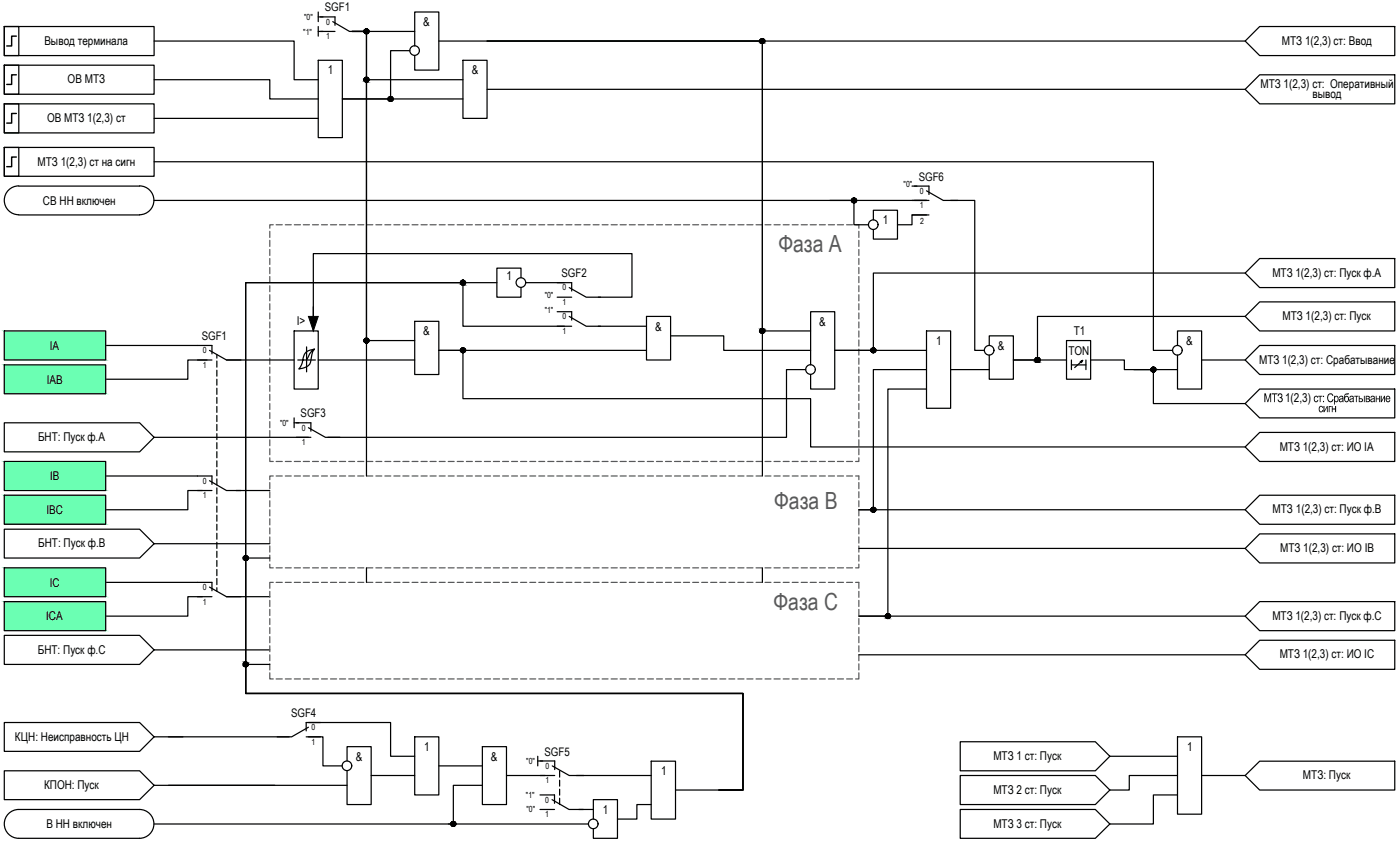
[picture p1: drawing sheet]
<svg xmlns="http://www.w3.org/2000/svg" width="290mm" height="175mm" viewBox="0 0 290 175" stroke-linecap="round" stroke-linejoin="round" font-family="sans-serif">
<defs><g id="words">
<g font-size="4.9" fill="#58595b">
<text x="161.2" y="52.2">Фаза А</text>
<text x="160.4" y="105.2">Фаза В</text>
<text x="160.2" y="126.2">Фаза С</text>
</g>
<g font-size="2.5">
<text x="87.7" y="5.4">&amp;</text>
<text x="9.2" y="9.3">Вывод терминала</text>
<text x="265.5" y="9.3">МТЗ 1(2,3) ст: Ввод</text>
<text x="14" y="17.3">ОВ МТЗ</text>
<text x="67.9" y="15.4">1</text>
<text x="97.7" y="15.4">&amp;</text>
<text x="261.1" y="18.2">МТЗ 1(2,3) ст: Оперативный</text>
<text x="271.8" y="20.3">вывод</text>
<text x="9.7" y="25.3">ОВ МТЗ 1(2,3) ст</text>
<text x="7.8" y="34.3">МТЗ 1(2,3) ст на сигн</text>
<text x="8.9" y="42.4">СВ НН включен</text>
<text x="182.9" y="46.4">1</text>
<text x="104.9" y="57.9">1</text>
<text x="263.5" y="57.3">МТЗ 1(2,3) ст: Пуск ф.А</text>
<text x="61.5" y="67.3">I&gt;</text>
<text x="87.7" y="69.4">&amp;</text>
<text x="135.7" y="68.4">&amp;</text>
<text x="169.7" y="67.4">&amp;</text>
<text x="193.9" y="71.4">1</text>
<text x="222.4" y="69.4">T1</text>
<text x="245.7" y="71.4">&amp;</text>
<text x="265.6" y="66.2">МТЗ 1(2,3) ст: Пуск</text>
<text x="10.3" y="72.4">IA</text>
<text x="206.7" y="72.4">&amp;</text>
<text x="221.3" y="73.4">TON</text>
<text x="260.8" y="75.3">МТЗ 1(2,3) ст: Срабатывание</text>
<text x="9.7" y="79.4">IAB</text>
<text x="261.7" y="83.2">МТЗ</text>
<text x="266.1" y="83.2">1(2,3)</text>
<text x="7.9" y="91.3">БНТ: Пуск ф.А</text>
<text x="265" y="93.2">МТЗ 1(2,3) ст: ИО IА</text>
<text x="10.4" y="99.4">IB</text>
<text x="9.6" y="106.4">IBC</text>
<text x="263.6" y="106.2">МТЗ 1(2,3) ст: Пуск ф.В</text>
<text x="7.9" y="113.2">БНТ: Пуск ф.В</text>
<text x="265.1" y="114.2">МТЗ 1(2,3) ст: ИО IВ</text>
<text x="10.3" y="121.4">IC</text>
<text x="9.6" y="128.4">ICA</text>
<text x="263.5" y="128.3">МТЗ 1(2,3) ст: Пуск ф.С</text>
<text x="7.8" y="135.2">БНТ: Пуск ф.С</text>
<text x="265" y="136.3">МТЗ 1(2,3) ст: ИО IС</text>
<text x="3.1" y="153.2">КЦН: Неисправность ЦН</text>
<text x="87.9" y="155.4">1</text>
<text x="245.9" y="155.4">1</text>
<text x="73.7" y="157.4">&amp;</text>
<text x="101.7" y="157.4">&amp;</text>
<text x="136.9" y="160.4">1</text>
<text x="205.7" y="157.3">МТЗ 1 ст: Пуск</text>
<text x="269.9" y="161.3">МТЗ: Пуск</text>
<text x="9.1" y="163.3">КПОН: Пуск</text>
<text x="205.7" y="164.2">МТЗ 2 ст: Пуск</text>
<text x="9.6" y="171.4">В НН включен</text>
<text x="124.9" y="168.4">1</text>
<text x="205.7" y="171.3">МТЗ 3 ст: Пуск</text>
</g>
<g font-size="2.4">
<text x="67.3" y="2.4">SGF1</text>
<text x="190.3" y="37.4">SGF6</text>
<text x="116.3" y="57.3">SGF2</text>
<text x="41.8" y="70.3">SGF1</text>
<text x="62.3" y="86.3">SGF3</text>
<text x="60.3" y="148.4">SGF4</text>
<text x="112.8" y="156.4">SGF5</text>
</g>
<g font-size="1.7">
<text x="63" y="4.1">&quot;0&quot;</text>
<text x="67.5" y="5.1">0</text>
<text x="62.8" y="7.3">&quot;1&quot;</text>
<text x="67.5" y="8.1">1</text>
<text x="187.2" y="38.8">&quot;0&quot;</text>
<text x="190.5" y="40.1">0</text>
<text x="190.5" y="43.1">1</text>
<text x="190.6" y="46.3">2</text>
<text x="112.8" y="61.8">&quot;0&quot;</text>
<text x="112.8" y="64.8">&quot;1&quot;</text>
<text x="116.5" y="60.1">0</text>
<text x="116.5" y="63.1">1</text>
<text x="116.5" y="66.1">0</text>
<text x="116.5" y="69.1">1</text>
<text x="42" y="73.1">0</text>
<text x="42" y="76.1">1</text>
<text x="58" y="88.1">&quot;0&quot;</text>
<text x="62.5" y="89.1">0</text>
<text x="62.5" y="92.1">1</text>
<text x="42" y="100.1">0</text>
<text x="42" y="103.1">1</text>
<text x="42" y="122.1">0</text>
<text x="42" y="125.1">1</text>
<text x="64.5" y="151.1">0</text>
<text x="64.5" y="154.1">1</text>
<text x="109" y="158.1">&quot;0&quot;</text>
<text x="113" y="159.1">0</text>
<text x="108.9" y="165.1">&quot;1&quot;</text>
<text x="112.9" y="166.1">0</text>
<text x="113" y="162.1">1</text>
<text x="109.1" y="168.1">&quot;0&quot;</text>
<text x="112.9" y="169.1">1</text>
</g>
</g></defs>
<!-- layer: 0 -->
<g fill="none" stroke="#000" stroke-width=".25">
<path d="M.9 13.5h3v6h-3zM.9 5.5h3v6h-3zM.9 5.5h31v6h-31zM31.9 16.5h24v4h10M31.9 8.5h29v8h5M65.9 12.5h5v16h-5zM65.9 2.5v2M65.9 5.5v2M65.9 3.5h1M65.9 6.5h1M72.9 6.5h3v64h10M72.9 6.5h3v92"/>
<path d="M72.9 6.5h13M75.9 16.5h20M84.9 10.5h-4v10h-10h25M85.9 9.5v-7h5v12h-5v-3M90.9 8.5h167M95.9 12.5h5v12h-5zM100.9 18.5h157M.9 30.5h3v6h-3zM.9 21.5h3v6h-3zM31.9 33.5h207v39h4M31.9 24.5h34M188.9 38.5h1"/>
<path d="M31.9 41.5h160M102.9 58.5h-52v85h103v20h-5M107.9 57.5v-2h-5v6h5v-2M108.9 58.5h8M176.9 41.5v5h3M180.9 45.5v-2h5v6h-5v-2M188.9 44.5h3.5M191.9 44.5h-3v2h-3M196.9 41.5h5v31h2M257.9 56.5h-77v16h-8h19M.9 68.5h21v6h-21zM.9 75.5h21v6h-21z"/>
<path d="M21.9 71.5h19M42.9 74.5h-4v4h-17M44.9 73.3v.8M44.9 74.7v1.3M44.9 76.6v1.2M44.9 78.5v1.2M46.9 74.5h14M60.9 68.5h5v12h-5zM63.5 71.8v5.1M63.5 74.5h1.8M65.1 72.2a5.7 5.7 0 0 0-.8 2.8 2.63 2.63 0 0 1-2.4 1.4l.7-1.4a2.49 2.49 0 0 1 2.5-2.8 4 4 0 0 0-1.6 2.3h-1.8M65.9 74.5h20"/>
<path d="M85.9 66.5h5v11h-5zM116.9 67.5h-21v-9h-45v85h103v20h-5M123.9 61.5h7v-9h-66v16M123.9 67.5h10M133.9 72.5h-43h5v10h72v10h90M133.9 65.5h5v9h-5zM138.9 69.5h11v3h18M166.9 76.5h-4v14h-95M167.9 75.5v-11h5v16h-5v-3M167.9 68.5h-10v-60h-57h57v90M191.9 68.5h5v16h-5zM191.9 76.5h-11v29h-3h80"/>
<path d="M196.9 76.5h8M204.9 71.5v-2h5v9h-5v-5M220.9 70.5h5v8h-5zM221.9 74.5v2M221.9 75.5h3M223.7 74.8l.5-.2-1.6 1.5M224.2 74.6l-.2 .4M224.9 74.5v2M225.9 74.5h7v2h11M234.9 76.5h4v7h19M243.9 71.5v-3h5v12h-5v-7M248.9 74.5h9"/>
<path d="M257.9 65.5h-43v9h-5h11M.9 87.5h28l3 3-3 3h-28zM.9 95.5h21v6h-21zM21.9 98.5h19M31.9 90.5h32M44.9 80.3v1.3M44.9 82.2v1.3M44.9 84.1v1.2M44.9 86v1.2M44.9 87.8v1.3M44.9 89.7v1.3M44.9 91.6v1.3"/>
<path d="M44.9 93.5v1.2M44.9 95.4v1.2M44.9 97.2v1.3M44.9 99.1v1.3M60.9 86.5v2M60.9 87.5h1M191.9 80.5h-8v47h-6h80M.9 109.5h28l3 3-3 3h-28zM.9 102.5h21v6h-21zM.9 117.5h21v6h-21zM31.9 112.5h24M41.9 101.5h-3v4h-17"/>
<path d="M44.9 101v1.2M44.9 102.9v1.2M44.9 104.7v1.3M44.9 106.6v1.3M44.9 108.5v1.2M44.9 110.3v1.3M44.9 112.2v1.3M44.9 114.1v1.2M44.9 116v1.2M44.9 117.8v1.3M44.9 119.7v1.3M48.9 101.5h7"/>
<path d="M55.9 115.5h-5v28h103v20h-5M75.9 117.5v3M157.9 117.5v3M177.9 113.5h80M.9 131.5h28l3 3-3 3h-28zM.9 124.5h21v6h-21zM21.9 120.5h19M31.9 134.5h24M41.9 123.5h-3v4h-17M44.9 121.6v.7M46.9 123.5h9M55.9 137.5h-5v6h103v20h-14"/>
<path d="M177.9 135.5h80M.9 149.5h28l3 3-3 3h-28zM31.9 152.5h28M63.9 152.5h3v6h4M63.9 149.5h17v7h5M71.9 157.5v-3h5v12h-5v-7M85.9 152.5h5v12h-5zM90.9 158.5h9M99.9 154.5h5v12h-5zM111.4 156.5v2M111.4 157.5h1M115.9 159.5v1.3"/>
<path d="M134.9 157.5h5v12h-5zM229.9 156.5h14M243.9 152.5h5v16h-5zM34.9 162.5h37M76.9 160.5h9M92.9 170.5h29M99.9 162.5h-6v8M104.9 160.5h8M115.9 161.4v1.3M115.9 163.3v1.2M115.9 165.2v1.3M119.4 160.5h15.5"/>
<path d="M119.9 167.5h3M122.9 169.5v-4h5v8h-5v-2M134.9 166.5h-3v3h-4M243.9 160.5h-10v3h-4M243.9 164.5h-5v6h-9M248.9 160.5h9"/>
<circle cx="75.9" cy="16.5" r=".49"/>
<circle cx="75.9" cy="6.5" r=".49"/>
<circle cx="85.9" cy="10.5" r=".99"/>
<circle cx="157.9" cy="8.5" r=".49"/>
<circle cx="80.9" cy="20.5" r=".49"/>
<circle cx="95.9" cy="58.5" r=".49"/>
<circle cx="107.9" cy="58.5" r=".99"/>
<circle cx="176.8" cy="41.5" r=".49"/>
<circle cx="180.9" cy="46.5" r=".99"/>
<circle cx="75.9" cy="70.4" r=".49"/>
<circle cx="95.9" cy="72.5" r=".49"/>
<circle cx="157.9" cy="68.5" r=".49"/>
<circle cx="167.9" cy="76.5" r=".99"/>
<circle cx="180.9" cy="72.5" r=".49"/>
<circle cx="204.9" cy="72.5" r=".99"/>
<circle cx="214.9" cy="74.5" r=".49"/>
<circle cx="238.9" cy="76.5" r=".49"/>
<circle cx="243.9" cy="72.5" r=".99"/>
<circle cx="50.9" cy="115.4" r=".49"/>
<circle cx="180.9" cy="105.5" r=".49"/>
<circle cx="50.9" cy="137.5" r=".49"/>
<circle cx="183.9" cy="127.5" r=".49"/>
<circle cx="71.9" cy="158.5" r=".99"/>
<circle cx="93.9" cy="170.5" r=".49"/>
<circle cx="122.9" cy="170.5" r=".99"/>
</g>
<g fill="none" stroke="#58595b" stroke-width=".25">
<path d="M55.9 47.9v1.2M55.9 49.7v1.3M55.9 51.6v1.3M55.9 53.5v1.2M55.9 55.4v1.2M55.9 57.2v1.3M55.9 59.1v1.3M56.6 46.5h-.7v.7M57.2 46.5h1.3M59.1 46.5h1.2M61 46.5h1.2M62.8 46.5h1.3"/>
<path d="M64.7 46.5h1.3M66.6 46.5h1.2M68.5 46.5h1.2M70.3 46.5h1.3M72.2 46.5h1.2M74.1 46.5h1.3M75.9 46.5h1.3M77.9 46.5h1.2M79.7 46.5h1.2M81.6 46.5h1.2M83.4 46.5h1.3M85.3 46.5h1.3"/>
<path d="M87.2 46.5h1.3M89.1 46.5h1.2M91 46.5h1.2M92.8 46.5h1.3M94.7 46.5h1.3M96.6 46.5h1.2M98.5 46.5h1.2M100.3 46.5h1.3M102.2 46.5h1.3M104.1 46.5h1.2M106 46.5h1.2M107.8 46.5h1.3"/>
<path d="M109.7 46.5h1.3M111.6 46.5h1.2M113.5 46.5h1.2M115.3 46.5h1.3M117.2 46.5h1.2M119.1 46.5h1.2M120.9 46.5h1.3M122.9 46.5h1.2M124.7 46.5h1.2M126.6 46.5h1.2M128.4 46.5h1.3M130.3 46.5h1.3"/>
<path d="M132.2 46.5h1.2M134.1 46.5h1.2M136 46.5h1.2M137.8 46.5h1.3M139.7 46.5h1.3M141.6 46.5h1.2M143.5 46.5h1.2M145.3 46.5h1.3M147.2 46.5h1.3M149.1 46.5h1.2M151 46.5h1.2M152.8 46.5h1.3"/>
<path d="M154.7 46.5h1.3M156.6 46.5h1.2M158.5 46.5h1.2M160.3 46.5h1.3M162.2 46.5h1.2M164.1 46.5h1.2M165.9 46.5h1.3M167.8 46.5h1.3M169.7 46.5h1.2M171.6 46.5h1.2M173.4 46.5h1.3M175.3 46.5h1.3"/>
<path d="M177.2 46.5h.7v.7M177.9 47.9v1.2M177.9 49.7v1.3M177.9 51.6v1.3M177.9 53.5v1.2M177.9 55.4v1.2M177.9 57.2v1.3M177.9 59.1v1.3M55.9 61v1.3M55.9 62.9v1.2M55.9 64.8v1.2M55.9 66.6v1.2"/>
<path d="M55.9 68.5v1.3M55.9 70.3v1.3M55.9 72.2v1.3M55.9 74.1v1.3M55.9 76v1.2M55.9 77.9v1.2M55.9 79.7v1.3M177.9 61v1.3M177.9 62.9v1.2M177.9 64.8v1.2M177.9 66.6v1.2M177.9 68.5v1.3"/>
<path d="M177.9 70.3v1.3M177.9 72.2v1.3M177.9 74.1v1.3M177.9 76v1.2M177.9 77.9v1.2M177.9 79.7v1.3M55.9 94.7v.8h.7M55.9 81.6v1.3M55.9 83.5v1.2M55.9 85.4v1.2M55.9 87.2v1.3M55.9 89.1v1.3"/>
<path d="M55.9 91v1.2M55.9 92.9v1.2M55.9 99.9v1.2M56.6 98.5h-.7v.8M57.2 95.5h1.3M57.2 98.5h1.3M59.1 95.5h1.2M59.1 98.5h1.2M61 95.5h1.2M61 98.5h1.2M62.8 95.5h1.3M62.8 98.5h1.3"/>
<path d="M64.7 95.5h1.3M64.7 98.5h1.3M66.6 95.5h1.2M66.6 98.5h1.2M68.5 95.5h1.2M68.5 98.5h1.2M70.3 95.5h1.3M70.3 98.5h1.3M72.2 95.5h1.2M72.2 98.5h1.2M74.1 95.5h1.3M74.1 98.5h1.3"/>
<path d="M75.9 95.5h1.3M75.9 98.5h1.3M77.9 95.5h1.2M77.9 98.5h1.2M79.7 95.5h1.2M79.7 98.5h1.2M81.6 95.5h1.2M81.6 98.5h1.2M83.4 95.5h1.3M83.4 98.5h1.3M85.3 95.5h1.3M85.3 98.5h1.3"/>
<path d="M87.2 95.5h1.3M87.2 98.5h1.3M89.1 95.5h1.2M89.1 98.5h1.2M91 95.5h1.2M91 98.5h1.2M92.8 95.5h1.3M92.8 98.5h1.3M94.7 95.5h1.3M94.7 98.5h1.3M96.6 95.5h1.2M96.6 98.5h1.2"/>
<path d="M98.5 95.5h1.2M98.5 98.5h1.2M100.3 95.5h1.3M100.3 98.5h1.3M102.2 95.5h1.3M102.2 98.5h1.3M104.1 95.5h1.2M104.1 98.5h1.2M106 95.5h1.2M106 98.5h1.2M107.8 95.5h1.3M107.8 98.5h1.3"/>
<path d="M109.7 95.5h1.3M109.7 98.5h1.3M111.6 95.5h1.2M111.6 98.5h1.2M113.5 95.5h1.2M113.5 98.5h1.2M115.3 95.5h1.3M115.3 98.5h1.3M117.2 95.5h1.2M117.2 98.5h1.2M119.1 95.5h1.2M119.1 98.5h1.2"/>
<path d="M120.9 95.5h1.3M120.9 98.5h1.3M122.9 95.5h1.2M122.9 98.5h1.2M124.7 95.5h1.2M124.7 98.5h1.2M126.6 95.5h1.2M126.6 98.5h1.2M128.4 95.5h1.3M128.4 98.5h1.3M130.3 95.5h1.3M130.3 98.5h1.3"/>
<path d="M132.2 95.5h1.2M132.2 98.5h1.2M134.1 95.5h1.2M134.1 98.5h1.2M136 95.5h1.2M136 98.5h1.2M137.8 95.5h1.3M137.8 98.5h1.3M139.7 95.5h1.3M139.7 98.5h1.3M141.6 95.5h1.2M141.6 98.5h1.2"/>
<path d="M143.5 95.5h1.2M143.5 98.5h1.2M145.3 95.5h1.3M145.3 98.5h1.3M147.2 95.5h1.3M147.2 98.5h1.3M149.1 95.5h1.2M149.1 98.5h1.2M151 95.5h1.2M151 98.5h1.2M152.8 95.5h1.3M152.8 98.5h1.3"/>
<path d="M154.7 95.5h1.3M154.7 98.5h1.3M156.6 95.5h1.2M156.6 98.5h1.2M158.5 95.5h1.2M158.5 98.5h1.2M160.3 95.5h1.3M160.3 98.5h1.3M162.2 95.5h1.2M162.2 98.5h1.2M164.1 95.5h1.2M164.1 98.5h1.2"/>
<path d="M165.9 95.5h1.3M165.9 98.5h1.3M167.8 95.5h1.3M167.8 98.5h1.3M169.7 95.5h1.2M169.7 98.5h1.2M171.6 95.5h1.2M171.6 98.5h1.2M173.4 95.5h1.3M173.4 98.5h1.3M175.3 95.5h1.3M175.3 98.5h1.3"/>
<path d="M177.2 98.5h.7v.8M177.9 94.7v.8h-.7M177.9 81.6v1.3M177.9 83.5v1.2M177.9 85.4v1.2M177.9 87.2v1.3M177.9 89.1v1.3M177.9 91v1.2M177.9 92.9v1.2M177.9 99.9v1.2M55.9 116.7v.8h.7M55.9 101.8v1.2"/>
<path d="M55.9 103.6v1.2M55.9 105.5v1.3M55.9 107.3v1.3M55.9 109.2v1.3M55.9 111.1v1.3M55.9 113v1.2M55.9 114.9v1.2M57.2 117.5h1.3M59.1 117.5h1.2M61 117.5h1.2M62.8 117.5h1.3M64.7 117.5h1.3"/>
<path d="M66.6 117.5h1.2M68.5 117.5h1.2M70.3 117.5h1.3M72.2 117.5h1.2M74.1 117.5h1.3M75.9 117.5h1.3M77.9 117.5h1.2M79.7 117.5h1.2M81.6 117.5h1.2M83.4 117.5h1.3M85.3 117.5h1.3M87.2 117.5h1.3"/>
<path d="M89.1 117.5h1.2M91 117.5h1.2M92.8 117.5h1.3M94.7 117.5h1.3M96.6 117.5h1.2M98.5 117.5h1.2M100.3 117.5h1.3M102.2 117.5h1.3M104.1 117.5h1.2M106 117.5h1.2M107.8 117.5h1.3M109.7 117.5h1.3"/>
<path d="M111.6 117.5h1.2M113.5 117.5h1.2M115.3 117.5h1.3M117.2 117.5h1.2M119.1 117.5h1.2M120.9 117.5h1.3M122.9 117.5h1.2M124.7 117.5h1.2M126.6 117.5h1.2M128.4 117.5h1.3M130.3 117.5h1.3M132.2 117.5h1.2"/>
<path d="M134.1 117.5h1.2M136 117.5h1.2M137.8 117.5h1.3M139.7 117.5h1.3M141.6 117.5h1.2M143.5 117.5h1.2M145.3 117.5h1.3M147.2 117.5h1.3M149.1 117.5h1.2M151 117.5h1.2M152.8 117.5h1.3M154.7 117.5h1.3"/>
<path d="M156.6 117.5h1.2M158.5 117.5h1.2M160.3 117.5h1.3M162.2 117.5h1.2M164.1 117.5h1.2M165.9 117.5h1.3M167.8 117.5h1.3M169.7 117.5h1.2M171.6 117.5h1.2M173.4 117.5h1.3M175.3 117.5h1.3M177.9 116.7v.8h-.7"/>
<path d="M177.9 101.8v1.2M177.9 103.6v1.2M177.9 105.5v1.3M177.9 107.3v1.3M177.9 109.2v1.3M177.9 111.1v1.3M177.9 113v1.2M177.9 114.9v1.2M55.9 139.2v1.3h.7M55.9 122.4v1.2M55.9 124.2v1.3M55.9 126.1v1.3"/>
<path d="M55.9 128v1.2M55.9 129.9v1.2M55.9 131.7v1.3M55.9 133.6v1.3M55.9 135.5v1.2M55.9 137.4v1.2M56.6 120.5h-.7v1.2M57.2 120.5h1.3M59.1 120.5h1.2M61 120.5h1.2M62.8 120.5h1.3M64.7 120.5h1.3"/>
<path d="M66.6 120.5h1.2M68.5 120.5h1.2M70.3 120.5h1.3M72.2 120.5h1.2M74.1 120.5h1.3M75.9 120.5h1.3M77.9 120.5h1.2M79.7 120.5h1.2M81.6 120.5h1.2M83.4 120.5h1.3M85.3 120.5h1.3M87.2 120.5h1.3"/>
<path d="M89.1 120.5h1.2M91 120.5h1.2M92.8 120.5h1.3M94.7 120.5h1.3M96.6 120.5h1.2M98.5 120.5h1.2M100.3 120.5h1.3M102.2 120.5h1.3M104.1 120.5h1.2M106 120.5h1.2M107.8 120.5h1.3M109.7 120.5h1.3"/>
<path d="M111.6 120.5h1.2M113.5 120.5h1.2M115.3 120.5h1.3M117.2 120.5h1.2M119.1 120.5h1.2M120.9 120.5h1.3M122.9 120.5h1.2M124.7 120.5h1.2M126.6 120.5h1.2M128.4 120.5h1.3M130.3 120.5h1.3M132.2 120.5h1.2"/>
<path d="M134.1 120.5h1.2M136 120.5h1.2M137.8 120.5h1.3M139.7 120.5h1.3M141.6 120.5h1.2M143.5 120.5h1.2M145.3 120.5h1.3M147.2 120.5h1.3M149.1 120.5h1.2M151 120.5h1.2M152.8 120.5h1.3M154.7 120.5h1.3"/>
<path d="M156.6 120.5h1.2M158.5 120.5h1.2M160.3 120.5h1.3M162.2 120.5h1.2M164.1 120.5h1.2M165.9 120.5h1.3M167.8 120.5h1.3M169.7 120.5h1.2M171.6 120.5h1.2M173.4 120.5h1.3M175.3 120.5h1.3M177.2 120.5h.7v1.2"/>
<path d="M177.9 139.2v1.3h-.7M177.9 122.4v1.2M177.9 124.2v1.3M177.9 126.1v1.3M177.9 128v1.2M177.9 129.9v1.2M177.9 131.7v1.3M177.9 133.6v1.3M177.9 135.5v1.2M177.9 137.4v1.2M57.2 140.5h1.3M59.1 140.5h1.2"/>
<path d="M61 140.5h1.2M62.8 140.5h1.3M64.7 140.5h1.3M66.6 140.5h1.2M68.5 140.5h1.2M70.3 140.5h1.3M72.2 140.5h1.2M74.1 140.5h1.3M75.9 140.5h1.3M77.9 140.5h1.2M79.7 140.5h1.2M81.6 140.5h1.2"/>
<path d="M83.4 140.5h1.3M85.3 140.5h1.3M87.2 140.5h1.3M89.1 140.5h1.2M91 140.5h1.2M92.8 140.5h1.3M94.7 140.5h1.3M96.6 140.5h1.2M98.5 140.5h1.2M100.3 140.5h1.3M102.2 140.5h1.3M104.1 140.5h1.2"/>
<path d="M106 140.5h1.2M107.8 140.5h1.3M109.7 140.5h1.3M111.6 140.5h1.2M113.5 140.5h1.2M115.3 140.5h1.3M117.2 140.5h1.2M119.1 140.5h1.2M120.9 140.5h1.3M122.9 140.5h1.2M124.7 140.5h1.2M126.6 140.5h1.2"/>
<path d="M128.4 140.5h1.3M130.3 140.5h1.3M132.2 140.5h1.2M134.1 140.5h1.2M136 140.5h1.2M137.8 140.5h1.3M139.7 140.5h1.3M141.6 140.5h1.2M143.5 140.5h1.2M145.3 140.5h1.3M147.2 140.5h1.3M149.1 140.5h1.2"/>
<path d="M151 140.5h1.2M152.8 140.5h1.3M154.7 140.5h1.3M156.6 140.5h1.2M158.5 140.5h1.2M160.3 140.5h1.3M162.2 140.5h1.2M164.1 140.5h1.2M165.9 140.5h1.3M167.8 140.5h1.3M169.7 140.5h1.2M171.6 140.5h1.2"/>
<path d="M173.4 140.5h1.3M175.3 140.5h1.3"/>
</g>
<g fill="#000" stroke="#000" stroke-width=".21">
<path d="M75.6 6.1h.6zM75.8 17h.2zM75.8 7h.2zM75.8 16h.1zM75.8 6h.1zM157.6 8.9h.6zM157.8 9h.2zM157.8 8h.1zM80.5 20.8h.8zM80.8 21h.2zM80.8 20h.1zM95.8 59h.2z"/>
<path d="M95.8 58h.2zM176.8 42h.2zM176.8 41h.2zM75.5 70.9h.7zM75.8 71h.2zM75.8 70h.1zM95.5 72.2h.8zM95.8 73h.2zM95.8 72h.2zM157.6 68.1h.6zM157.8 69h.2zM157.8 68h.1z"/>
<path d="M180.8 73h.2zM180.8 72h.1zM214.8 75h.2zM214.8 74h.1zM238.8 77h.2zM238.8 76h.1zM50.8 116h.2zM50.8 115h.2zM180.8 106h.2zM180.8 105h.1zM50.8 138h.2zM50.8 137h.2z"/>
<path d="M183.6 127.9h.6zM183.7 128h.3zM183.8 128h.2zM183.8 127h.1zM93.8 171h.2zM93.8 170h.1z"/>
<path d="M75.8 17h.1zM75.8 17h.1z"/>
<path d="M75.8 7h.1zM75.8 7h.1z"/>
<path d="M75.8 16h.2zM75.8 16h.2z"/>
<path d="M75.8 6h.2zM75.8 6h.2z"/>
<path d="M75.8 16h.3zM75.8 16h.3z"/>
<path d="M75.8 6h.3zM75.7 6h.4z"/>
<path d="M75.7 16h.4zM75.7 16h.4z"/>
<path d="M75.7 17h.4zM75.7 17h.3z"/>
<path d="M75.7 6h.4zM75.7 6h.4z"/>
<path d="M75.7 7h.4zM75.7 7h.3z"/>
<path d="M75.7 16l.5 .1zM75.6 16.1h.6z"/>
<path d="M75.7 17h.4zM75.7 17h.4z"/>
<path d="M75.7 6h.5zM75.6 6h.6z"/>
<path d="M75.7 6.9h.4zM75.7 6.9l.4 .1z"/>
<path d="M75.6 16.1h.6zM75.6 16.1h.6z"/>
<path d="M75.6 16.9h.6zM75.6 16.9l.5 .1z"/>
<path d="M75.6 6l.6 .1zM75.6 6l.6 .1z"/>
<path d="M75.6 6.9h.6zM75.6 6.9h.5z"/>
<path d="M75.6 16.1h.6zM75.6 16.1h.6z"/>
<path d="M75.6 16.9h.6zM75.6 16.9h.6z"/>
<path d="M75.6 6.1h.6zM75.6 6.1h.6zM75.5 6.1h.7z"/>
<path d="M75.6 6.9h.6zM75.6 6.9h.6z"/>
<path d="M75.6 16.1l.6 .1zM75.6 16.1l.6 .1z"/>
<path d="M75.5 16.2h.8zM75.5 16.2h.8z"/>
<path d="M75.5 16.8l.7 .1zM75.5 16.8l.7 .1z"/>
<path d="M75.6 16.9h.6zM75.6 16.9h.6z"/>
<path d="M75.5 6.1l.8 .1zM75.5 6.1l.8 .1z"/>
<path d="M75.5 6.8l.7 .1zM75.5 6.8l.7 .1z"/>
<path d="M75.6 6.9h.6zM75.6 6.9h.6z"/>
<path d="M75.5 16.2h.8zM75.5 16.2h.8z"/>
<path d="M75.5 16.8h.8zM75.5 16.8h.7z"/>
<path d="M75.5 6.2h.8zM75.5 6.2h.8z"/>
<path d="M75.5 6.8h.8zM75.5 6.8h.7z"/>
<path d="M75.5 16.2h.8zM75.5 16.2h.8z"/>
<path d="M75.4 16.2l1 .1zM75.4 16.2l1 .1z"/>
<path d="M75.4 16.7h.9zM75.4 16.7h.9z"/>
<path d="M75.5 16.7h.8zM75.5 16.7l.8 .1z"/>
<path d="M75.5 6.2l.8 .1zM75.5 6.2l.8 .1z"/>
<path d="M75.4 6.3h1zM75.4 6.3h1z"/>
<path d="M75.4 6.7l.9 .1zM75.4 6.7l.9 .1z"/>
<path d="M75.5 6.8h.8zM75.5 6.8h.8z"/>
<path d="M75.4 16.3l1 .1zM75.4 16.3l1 .1z"/>
<path d="M75.4 16.4h1zM75.4 16.4h1z"/>
<path d="M75.4 16.4l1 .1zM75.4 16.4l1 .1z"/>
<path d="M75.4 16.6h1zM75.4 16.6h1z"/>
<path d="M75.4 16.6l1 .1zM75.4 16.6l1 .1z"/>
<path d="M75.4 16.7h1zM75.4 16.7h.9z"/>
<path d="M75.4 6.3h1zM75.4 6.3h1z"/>
<path d="M75.4 6.3l1 .1zM75.4 6.3l1 .1z"/>
<path d="M75.4 6.4l1 .1zM75.4 6.4l1 .1z"/>
<path d="M75.4 6.6h1zM75.4 6.6h1z"/>
<path d="M75.4 6.6l1 .1zM75.4 6.6l1 .1z"/>
<path d="M75.4 6.7h1zM75.4 6.7h.9z"/>
<path d="M75.4 16.5h1zM75.4 16.5h1z"/>
<path d="M75.4 16.5h1zM75.4 16.5h1z"/>
<path d="M75.4 16.5h1zM75.4 16.5l1 .1z"/>
<path d="M75.4 6.5h1zM75.4 6.5h1z"/>
<path d="M75.4 6.5h1zM75.4 6.5h1z"/>
<path d="M75.4 6.5h1zM75.4 6.5l1 .1z"/>
<path d="M157.8 9h.1zM157.8 9h.1z"/>
<path d="M157.8 8h.2zM157.8 8h.2z"/>
<path d="M157.8 8h.2zM157.8 8h.2z"/>
<path d="M157.7 8h.4zM157.7 8h.4z"/>
<path d="M157.7 9h.3zM157.7 9h.3z"/>
<path d="M157.7 8l.4 .1zM157.7 8l.4 .1z"/>
<path d="M157.6 8.1h.6zM157.6 8.1h.6z"/>
<path d="M157.6 8.9l.5 .1zM157.6 8.9l.5 .1z"/>
<path d="M157.7 9h.4zM157.7 9h.3z"/>
<path d="M157.6 8.1h.6zM157.6 8.1h.6z"/>
<path d="M157.6 8.1l.6 .1zM157.6 8.1l.6 .1z"/>
<path d="M157.6 8.9h.6zM157.6 8.9h.5z"/>
<path d="M157.5 8.2h.8zM157.5 8.2h.8z"/>
<path d="M157.5 8.8h.7zM157.5 8.8l.7 .1zM157.6 8.9h.6z"/>
<path d="M157.5 8.8h.8zM157.5 8.8h.7z"/>
<path d="M157.5 8.2h.8zM157.5 8.2h.8z"/>
<path d="M157.5 8.2h.8zM157.5 8.2h.8z"/>
<path d="M157.4 8.2l1 .1zM157.4 8.2l1 .1z"/>
<path d="M157.4 8.7h.9zM157.4 8.7h.9z"/>
<path d="M157.5 8.7h.8zM157.5 8.7l.8 .1z"/>
<path d="M157.4 8.3l1 .1zM157.4 8.3l1 .1z"/>
<path d="M157.4 8.4h1zM157.4 8.4h1z"/>
<path d="M157.4 8.4l1 .1zM157.4 8.4l1 .1z"/>
<path d="M157.4 8.5h1zM157.4 8.5h1z"/>
<path d="M157.4 8.5h1zM157.4 8.5h1z"/>
<path d="M157.4 8.5l1 .1zM157.4 8.5l1 .1z"/>
<path d="M157.4 8.6h1zM157.4 8.6h1z"/>
<path d="M157.4 8.6l1 .1zM157.4 8.6l1 .1z"/>
<path d="M157.4 8.7h1zM157.4 8.7h.9z"/>
<path d="M80.8 20h.2zM80.8 20h.2z"/>
<path d="M80.8 21h.1zM80.8 21h.1z"/>
<path d="M80.8 20h.3zM80.7 20h.4z"/>
<path d="M80.7 20l.4 .1zM80.7 20l.4 .1z"/>
<path d="M80.7 20.9h.4zM80.7 20.9l.3 .1z"/>
<path d="M80.7 20.1h.5zM80.6 20.1h.6z"/>
<path d="M80.7 20.9h.4zM80.7 20.9h.4z"/>
<path d="M80.6 20.1h.6zM80.6 20.1h.6z"/>
<path d="M80.6 20.9h.6zM80.6 20.9h.5z"/>
<path d="M80.6 20.1h.6zM80.6 20.1h.6z"/>
<path d="M80.6 20.9h.6zM80.6 20.9h.6z"/>
<path d="M80.6 20.1h.7zM80.6 20.1h.7z"/>
<path d="M80.6 20.9h.6zM80.6 20.9h.6z"/>
<path d="M80.6 20.1l.7 .1zM80.6 20.1l.7 .1z"/>
<path d="M80.5 20.2h.8zM80.5 20.2h.8z"/>
<path d="M80.6 20.8h.7zM80.6 20.8l.6 .1z"/>
<path d="M80.5 20.2l.8 .1zM80.5 20.2l.8 .1z"/>
<path d="M80.4 20.3h1zM80.4 20.3h1z"/>
<path d="M80.4 20.7l.9 .1zM80.4 20.7l.9 .1z"/>
<path d="M80.5 20.8h.8zM80.5 20.8h.8zM80.5 20.8h.8z"/>
<path d="M80.4 20.3h1zM80.4 20.3h1z"/>
<path d="M80.4 20.3l1 .1zM80.4 20.3l1 .1z"/>
<path d="M80.4 20.6l1 .1zM80.4 20.6l1 .1z"/>
<path d="M80.4 20.7h1zM80.4 20.7h.9z"/>
<path d="M80.4 20.4h1zM80.4 20.4h1z"/>
<path d="M80.4 20.4l1 .1zM80.4 20.4l1 .1z"/>
<path d="M80.4 20.5h1zM80.4 20.5h1z"/>
<path d="M80.4 20.5l1 .1zM80.4 20.5l1 .1z"/>
<path d="M80.4 20.6h1zM80.4 20.6h1z"/>
<path d="M95.8 59h.2zM95.8 59h.2z"/>
<path d="M95.8 58h.2zM95.8 58h.2z"/>
<path d="M95.8 58h.3zM95.7 58h.4z"/>
<path d="M95.7 58h.4zM95.7 58h.4z"/>
<path d="M95.7 59h.4zM95.7 59h.3z"/>
<path d="M95.7 58l.4 .1zM95.7 58l.4 .1z"/>
<path d="M95.7 59h.4zM95.7 59h.4z"/>
<path d="M95.6 58.9h.5zM95.6 58.9h.6z"/>
<path d="M95.6 58.9h.5zM95.6 58.9l.5 .1z"/>
<path d="M95.6 58.1h.6zM95.6 58.1h.6z"/>
<path d="M95.6 58.1h.6zM95.6 58.1h.6z"/>
<path d="M95.6 58.1l.7 .1zM95.6 58.1l.7 .1z"/>
<path d="M95.6 58.9h.6zM95.6 58.9h.6z"/>
<path d="M95.5 58.2h.8zM95.5 58.2h.8z"/>
<path d="M95.5 58.2h.8zM95.5 58.2h.8z"/>
<path d="M95.5 58.8h.8zM95.5 58.8h.8z"/>
<path d="M95.5 58.8h.8zM95.5 58.8l.7 .1z"/>
<path d="M95.5 58.2l.9 .1zM95.5 58.2l.9 .1z"/>
<path d="M95.5 58.7h.8zM95.5 58.7l.8 .1z"/>
<path d="M95.5 58.3h.9zM95.5 58.3h.9z"/>
<path d="M95.4 58.3l1 .1zM95.4 58.3l1 .1z"/>
<path d="M95.4 58.7h1zM95.4 58.7h1z"/>
<path d="M95.5 58.7h.9zM95.5 58.7h.8z"/>
<path d="M95.4 58.4h1zM95.4 58.4h1z"/>
<path d="M95.4 58.4h1zM95.4 58.4h1z"/>
<path d="M95.4 58.4l1 .1zM95.4 58.4l1 .1z"/>
<path d="M95.4 58.5h1zM95.4 58.5h1z"/>
<path d="M95.4 58.5l1 .1zM95.4 58.5l1 .1z"/>
<path d="M95.4 58.6h1zM95.4 58.6h1z"/>
<path d="M95.4 58.6h1zM95.4 58.6l1 .1z"/>
<path d="M176.8 42h.2zM176.8 42h.2z"/>
<path d="M176.8 41h.2zM176.8 41h.2z"/>
<path d="M176.8 41h.2zM176.7 41h.3z"/>
<path d="M176.7 41h.4zM176.7 41h.4z"/>
<path d="M176.7 42h.3zM176.7 42h.3z"/>
<path d="M176.7 41h.4zM176.7 41h.4z"/>
<path d="M176.7 41.9h.4zM176.7 41.9l.3 .1z"/>
<path d="M176.7 41l.5 .1zM176.7 41l.5 .1z"/>
<path d="M176.7 41.9h.4zM176.7 41.9h.4z"/>
<path d="M176.6 41.1h.6zM176.6 41.1h.6z"/>
<path d="M176.6 41.9h.6zM176.6 41.9h.5z"/>
<path d="M176.6 41.1h.6zM176.6 41.1h.6z"/>
<path d="M176.6 41.9h.6zM176.6 41.9h.6z"/>
<path d="M176.5 41.1l.8 .1zM176.5 41.1l.8 .1z"/>
<path d="M176.5 41.9h.7zM176.5 41.9h.7z"/>
<path d="M176.5 41.2h.8zM176.5 41.2h.8z"/>
<path d="M176.5 41.2l.8 .1zM176.5 41.2l.8 .1z"/>
<path d="M176.5 41.8h.8zM176.5 41.8h.8z"/>
<path d="M176.5 41.8h.8zM176.5 41.8l.7 .1z"/>
<path d="M176.4 41.3h.9zM176.4 41.3h.9z"/>
<path d="M176.4 41.3h1zM176.4 41.3h1z"/>
<path d="M176.4 41.7h.9zM176.4 41.7h.9z"/>
<path d="M176.4 41.7h.9zM176.4 41.7l.9 .1z"/>
<path d="M176.4 41.3l1 .1zM176.4 41.3l1 .1z"/>
<path d="M176.4 41.4h1zM176.4 41.4h1z"/>
<path d="M176.4 41.4l1 .1zM176.4 41.4l1 .1z"/>
<path d="M176.4 41.5l1 .1zM176.4 41.5l1 .1z"/>
<path d="M176.4 41.6h1zM176.4 41.6h1z"/>
<path d="M176.4 41.6h1zM176.4 41.6h1z"/>
<path d="M176.4 41.6h1zM176.4 41.6l.9 .1z"/>
<path d="M75.8 71h.1zM75.8 71h.1z"/>
<path d="M75.8 70h.2zM75.8 70h.2z"/>
<path d="M75.8 70h.3zM75.7 70h.4z"/>
<path d="M75.7 70h.4zM75.7 70h.4z"/>
<path d="M75.7 71h.4zM75.7 71h.3z"/>
<path d="M75.7 70h.5zM75.6 70h.6z"/>
<path d="M75.7 70.9h.4zM75.7 70.9l.4 .1z"/>
<path d="M75.6 70l.6 .1zM75.6 70l.6 .1z"/>
<path d="M75.6 70.9h.6zM75.6 70.9h.5z"/>
<path d="M75.6 70.1h.6zM75.6 70.1h.6z"/>
<path d="M75.6 70.9h.6zM75.6 70.9h.6z"/>
<path d="M75.6 70.1h.6zM75.6 70.1h.6z"/>
<path d="M75.5 70.1l.8 .1zM75.5 70.1l.8 .1z"/>
<path d="M75.6 70.9h.6zM75.6 70.9h.6z"/>
<path d="M75.5 70.2h.8zM75.5 70.2h.8z"/>
<path d="M75.5 70.8h.8zM75.5 70.8l.7 .1zM75.5 70.9h.7z"/>
<path d="M75.5 70.2l.8 .1zM75.5 70.2l.8 .1z"/>
<path d="M75.4 70.3h1zM75.4 70.3h1z"/>
<path d="M75.4 70.7l.9 .1zM75.4 70.7l.9 .1z"/>
<path d="M75.5 70.8h.8zM75.5 70.8h.8z"/>
<path d="M75.4 70.3h1zM75.4 70.3h1z"/>
<path d="M75.4 70.3l1 .1zM75.4 70.3l1 .1z"/>
<path d="M75.4 70.4h1zM75.4 70.4h1z"/>
<path d="M75.4 70.6h1zM75.4 70.6h1z"/>
<path d="M75.4 70.6l1 .1zM75.4 70.6l1 .1z"/>
<path d="M75.4 70.7h1zM75.4 70.7h.9z"/>
<path d="M75.4 70.4l1 .1zM75.4 70.4l1 .1z"/>
<path d="M75.4 70.5l1 .1zM75.4 70.5l1 .1z"/>
<path d="M75.4 70.6h1zM75.4 70.6h1z"/>
<path d="M95.8 73h.2zM95.8 73h.2z"/>
<path d="M95.8 72h.2zM95.8 72h.2z"/>
<path d="M95.8 72h.3zM95.7 72h.4z"/>
<path d="M95.7 72h.4zM95.7 72h.4z"/>
<path d="M95.7 73h.4zM95.7 73h.3z"/>
<path d="M95.7 72h.4zM95.6 72h.5z"/>
<path d="M95.7 72.9h.4zM95.7 72.9l.4 .1z"/>
<path d="M95.6 72l.6 .1zM95.6 72l.6 .1z"/>
<path d="M95.6 72.9h.5zM95.6 72.9h.5z"/>
<path d="M95.6 72.1h.6zM95.6 72.1h.6z"/>
<path d="M95.6 72.9h.6zM95.6 72.9h.5z"/>
<path d="M95.6 72.1l.7 .1zM95.6 72.1l.7 .1zM95.5 72.2h.8z"/>
<path d="M95.6 72.9h.6zM95.6 72.9h.6z"/>
<path d="M95.5 72.2h.8zM95.5 72.2h.8z"/>
<path d="M95.5 72.8h.8zM95.5 72.8h.8z"/>
<path d="M95.5 72.8h.8zM95.5 72.8l.7 .1z"/>
<path d="M95.5 72.2h.9zM95.5 72.2h.9z"/>
<path d="M95.5 72.8h.8zM95.5 72.8h.8z"/>
<path d="M95.5 72.2l.9 .1zM95.5 72.2l.9 .1z"/>
<path d="M95.4 72.3h1zM95.4 72.3h1z"/>
<path d="M95.4 72.7h1zM95.4 72.7h1z"/>
<path d="M95.5 72.7h.9zM95.5 72.7l.8 .1z"/>
<path d="M95.4 72.3l1 .1zM95.4 72.3l1 .1z"/>
<path d="M95.4 72.4l1 .1zM95.4 72.4l1 .1z"/>
<path d="M95.4 72.5h1zM95.4 72.5h1z"/>
<path d="M95.4 72.5h1zM95.4 72.5h1z"/>
<path d="M95.4 72.5l1 .1zM95.4 72.5l1 .1z"/>
<path d="M95.4 72.6h1zM95.4 72.6h1z"/>
<path d="M95.4 72.6h1zM95.4 72.6l1 .1z"/>
<path d="M157.8 69h.1zM157.8 69h.1z"/>
<path d="M157.8 68h.2zM157.8 68h.2z"/>
<path d="M157.8 68h.2zM157.7 68h.3z"/>
<path d="M157.7 68h.4zM157.7 68h.4z"/>
<path d="M157.7 68.9h.3zM157.7 68.9l.3 .1z"/>
<path d="M157.7 68l.4 .1zM157.7 68l.4 .1z"/>
<path d="M157.6 68.1h.6zM157.6 68.1h.6zM157.6 68.1h.6z"/>
<path d="M157.6 68.9h.5zM157.6 68.9h.5z"/>
<path d="M157.7 68.9h.4zM157.7 68.9h.3z"/>
<path d="M157.6 68.1h.6zM157.6 68.1h.6z"/>
<path d="M157.6 68.9h.6zM157.6 68.9h.6z"/>
<path d="M157.6 68.9h.6zM157.6 68.9h.5z"/>
<path d="M157.5 68.1l.8 .1zM157.5 68.1l.8 .1z"/>
<path d="M157.5 68.8h.7zM157.5 68.8l.7 .1z"/>
<path d="M157.5 68.2h.8zM157.5 68.2h.8z"/>
<path d="M157.5 68.8h.8zM157.5 68.8h.8z"/>
<path d="M157.5 68.8h.8zM157.5 68.8h.7z"/>
<path d="M157.5 68.2l.8 .1zM157.5 68.2l.8 .1z"/>
<path d="M157.4 68.3h1zM157.4 68.3h1z"/>
<path d="M157.4 68.7l.9 .1zM157.4 68.7l.9 .1z"/>
<path d="M157.4 68.3l1 .1zM157.4 68.3l1 .1z"/>
<path d="M157.4 68.4h1zM157.4 68.4h1z"/>
<path d="M157.4 68.4h1zM157.4 68.4h1z"/>
<path d="M157.4 68.4l1 .1zM157.4 68.4l1 .1z"/>
<path d="M157.4 68.5h1zM157.4 68.5h1z"/>
<path d="M157.4 68.5l1 .1zM157.4 68.5l1 .1z"/>
<path d="M157.4 68.6l1 .1zM157.4 68.6l1 .1z"/>
<path d="M157.4 68.7h1zM157.4 68.7h1z"/>
<path d="M157.4 68.7h1zM157.4 68.7h.9z"/>
<path d="M180.8 72h.2zM180.8 72h.2z"/>
<path d="M180.8 73h.1zM180.8 73h.1z"/>
<path d="M180.8 72h.3zM180.8 72h.3z"/>
<path d="M180.7 72h.4zM180.7 72h.4z"/>
<path d="M180.7 73h.4zM180.7 73h.3z"/>
<path d="M180.7 72h.4zM180.6 72h.5z"/>
<path d="M180.7 72.9h.4zM180.7 72.9l.4 .1z"/>
<path d="M180.6 72l.6 .1zM180.6 72l.6 .1z"/>
<path d="M180.6 72.9h.5zM180.6 72.9h.5z"/>
<path d="M180.6 72.1h.6zM180.6 72.1h.6z"/>
<path d="M180.6 72.9h.6zM180.6 72.9h.5z"/>
<path d="M180.6 72.1l.6 .1zM180.6 72.1l.6 .1z"/>
<path d="M180.5 72.8l.7 .1zM180.5 72.8l.7 .1z"/>
<path d="M180.6 72.9h.6zM180.6 72.9h.6z"/>
<path d="M180.5 72.2h.8zM180.5 72.2h.8z"/>
<path d="M180.5 72.2h.8zM180.5 72.2h.8z"/>
<path d="M180.5 72.8h.8zM180.5 72.8h.7z"/>
<path d="M180.5 72.2h.8zM180.5 72.2h.8z"/>
<path d="M180.4 72.2l1 .1zM180.4 72.2l1 .1z"/>
<path d="M180.4 72.7l.9 .1zM180.4 72.7l.9 .1z"/>
<path d="M180.5 72.8h.8zM180.5 72.8h.8z"/>
<path d="M180.4 72.3h1zM180.4 72.3h1z"/>
<path d="M180.4 72.3l1 .1zM180.4 72.3l1 .1z"/>
<path d="M180.4 72.6l1 .1zM180.4 72.6l1 .1z"/>
<path d="M180.4 72.7h1zM180.4 72.7h.9z"/>
<path d="M180.4 72.4l1 .1zM180.4 72.4l1 .1z"/>
<path d="M180.4 72.5h1zM180.4 72.5h1z"/>
<path d="M180.4 72.5h1zM180.4 72.5h1z"/>
<path d="M180.4 72.5l1 .1zM180.4 72.5l1 .1z"/>
<path d="M180.4 72.6h1zM180.4 72.6h1z"/>
<path d="M214.8 74h.2zM214.8 74h.2z"/>
<path d="M214.8 75h.1zM214.8 75h.1z"/>
<path d="M214.8 74h.2zM214.8 74h.2z"/>
<path d="M214.8 75h.1zM214.8 75h.1z"/>
<path d="M214.8 74h.3zM214.8 74h.3z"/>
<path d="M214.8 74h.3zM214.8 74h.3z"/>
<path d="M214.7 74h.4zM214.7 74h.4z"/>
<path d="M214.7 75h.4zM214.7 75h.3z"/>
<path d="M214.7 74h.4zM214.7 74h.4z"/>
<path d="M214.7 75h.4zM214.7 75h.3z"/>
<path d="M214.7 74l.4 .1zM214.7 74l.4 .1z"/>
<path d="M214.7 75h.4zM214.7 75h.4z"/>
<path d="M214.7 74l.4 .1zM214.7 74l.4 .1z"/>
<path d="M214.7 75h.4zM214.7 75h.4z"/>
<path d="M214.6 74.1h.6zM214.6 74.1h.6z"/>
<path d="M214.6 74.9h.5zM214.6 74.9l.5 .1z"/>
<path d="M214.6 74.1h.6zM214.6 74.1h.6z"/>
<path d="M214.6 74.9h.5zM214.6 74.9l.5 .1z"/>
<path d="M214.6 74.1h.6zM214.6 74.1h.6z"/>
<path d="M214.6 74.9h.6zM214.6 74.9h.5z"/>
<path d="M214.6 74.1h.6zM214.6 74.1h.6z"/>
<path d="M214.6 74.9h.6zM214.6 74.9h.5z"/>
<path d="M214.5 74.1l.8 .1zM214.5 74.1l.8 .1z"/>
<path d="M214.5 74.9h.7zM214.5 74.9h.7z"/>
<path d="M214.5 74.1l.8 .1zM214.5 74.1l.8 .1z"/>
<path d="M214.5 74.9h.7zM214.5 74.9h.7z"/>
<path d="M214.5 74.2h.8zM214.5 74.2h.8z"/>
<path d="M214.5 74.2h.8zM214.5 74.2h.8zM214.5 74.2h.8zM214.5 74.2h.8z"/>
<path d="M214.5 74.8h.8zM214.5 74.8h.8z"/>
<path d="M214.5 74.8h.8zM214.5 74.8l.7 .1z"/>
<path d="M214.5 74.2h.8zM214.5 74.2h.8z"/>
<path d="M214.5 74.2h.8zM214.5 74.2h.8zM214.5 74.2h.8zM214.5 74.2h.8z"/>
<path d="M214.5 74.8h.8zM214.5 74.8h.8z"/>
<path d="M214.5 74.8h.8zM214.5 74.8l.7 .1z"/>
<path d="M214.5 74.2l.8 .1zM214.5 74.2l.8 .1z"/>
<path d="M214.5 74.7h.8zM214.5 74.7h.8z"/>
<path d="M214.5 74.7h.8zM214.5 74.7l.8 .1z"/>
<path d="M214.5 74.2l.8 .1zM214.5 74.2l.8 .1z"/>
<path d="M214.5 74.7h.8zM214.5 74.7h.8z"/>
<path d="M214.5 74.7h.8zM214.5 74.7l.8 .1z"/>
<path d="M214.4 74.3l.9 .1zM214.4 74.3l.9 .1z"/>
<path d="M214.4 74.4h1zM214.4 74.4h1z"/>
<path d="M214.4 74.6l.9 .1zM214.4 74.6l.9 .1z"/>
<path d="M214.4 74.7h.9zM214.4 74.7h.9z"/>
<path d="M214.4 74.3l.9 .1zM214.4 74.3l.9 .1z"/>
<path d="M214.4 74.4h1zM214.4 74.4h1z"/>
<path d="M214.4 74.6l.9 .1zM214.4 74.6l.9 .1z"/>
<path d="M214.4 74.7h.9zM214.4 74.7h.9z"/>
<path d="M214.4 74.4l1 .1zM214.4 74.4l1 .1z"/>
<path d="M214.4 74.5h1zM214.4 74.5h1z"/>
<path d="M214.4 74.5h1zM214.4 74.5h1z"/>
<path d="M214.4 74.5l1 .1zM214.4 74.5l1 .1z"/>
<path d="M214.4 74.6h1zM214.4 74.6h.9z"/>
<path d="M214.4 74.4l1 .1zM214.4 74.4l1 .1z"/>
<path d="M214.4 74.5h1zM214.4 74.5h1z"/>
<path d="M214.4 74.5h1zM214.4 74.5h1z"/>
<path d="M214.4 74.5l1 .1zM214.4 74.5l1 .1z"/>
<path d="M214.4 74.6h1zM214.4 74.6h.9z"/>
<path d="M238.8 77h.1zM238.8 77h.1z"/>
<path d="M238.8 76h.2zM238.8 76h.2z"/>
<path d="M238.8 76h.3zM238.7 76h.4z"/>
<path d="M238.7 76h.4zM238.7 76h.4z"/>
<path d="M238.7 76.9h.4zM238.7 76.9l.3 .1z"/>
<path d="M238.7 76l.4 .1zM238.7 76l.4 .1z"/>
<path d="M238.7 76.9h.4zM238.7 76.9h.4z"/>
<path d="M238.6 76.1h.6zM238.6 76.1h.6z"/>
<path d="M238.6 76.9h.5zM238.6 76.9h.5z"/>
<path d="M238.6 76.1h.6zM238.5 76.1h.7z"/>
<path d="M238.6 76.9h.6zM238.6 76.9h.5z"/>
<path d="M238.5 76.1h.7zM238.5 76.1h.7z"/>
<path d="M238.5 76.1l.8 .1zM238.5 76.1l.8 .1z"/>
<path d="M238.5 76.8l.7 .1zM238.5 76.8l.7 .1z"/>
<path d="M238.5 76.9h.7zM238.5 76.9h.7z"/>
<path d="M238.5 76.2h.8zM238.5 76.2h.8z"/>
<path d="M238.5 76.8h.8zM238.5 76.8h.7z"/>
<path d="M238.5 76.2l.8 .1zM238.4 76.3h.9z"/>
<path d="M238.4 76.3h1zM238.4 76.3h1z"/>
<path d="M238.4 76.7l.9 .1zM238.4 76.7l.9 .1z"/>
<path d="M238.5 76.8h.8zM238.5 76.8h.8z"/>
<path d="M238.4 76.3l1 .1zM238.4 76.3l1 .1z"/>
<path d="M238.4 76.4h1zM238.4 76.4h1z"/>
<path d="M238.4 76.4h1zM238.4 76.4h1z"/>
<path d="M238.4 76.6h1zM238.4 76.6h1z"/>
<path d="M238.4 76.6l1 .1zM238.4 76.6l1 .1z"/>
<path d="M238.4 76.7h1zM238.4 76.7h.9z"/>
<path d="M238.4 76.4l1 .1zM238.4 76.4l1 .1z"/>
<path d="M238.4 76.5h1zM238.4 76.5h1z"/>
<path d="M238.4 76.5h1zM238.4 76.5l1 .1z"/>
<path d="M50.8 116h.2zM50.8 116h.2z"/>
<path d="M50.8 115h.2zM50.8 115h.2z"/>
<path d="M50.8 115h.3zM50.8 115h.3z"/>
<path d="M50.8 115h.3zM50.8 115h.3z"/>
<path d="M50.8 116h.3zM50.8 116h.2z"/>
<path d="M50.7 115h.4zM50.6 115h.5z"/>
<path d="M50.7 115.9h.4zM50.7 115.9l.4 .1z"/>
<path d="M50.6 115l.6 .1zM50.6 115l.6 .1z"/>
<path d="M50.6 115.9h.5zM50.6 115.9h.5z"/>
<path d="M50.6 115.1h.6zM50.6 115.1h.6z"/>
<path d="M50.6 115.9h.6zM50.6 115.9h.5z"/>
<path d="M50.6 115.1h.7zM50.6 115.1h.7z"/>
<path d="M50.6 115.9h.6zM50.6 115.9h.6z"/>
<path d="M50.5 115.1l.8 .1zM50.5 115.1l.8 .1z"/>
<path d="M50.5 115.9h.8zM50.5 115.9h.7z"/>
<path d="M50.5 115.2h.8zM50.5 115.2h.8z"/>
<path d="M50.5 115.2l.9 .1zM50.5 115.2l.9 .1z"/>
<path d="M50.5 115.8h.8zM50.5 115.8h.8z"/>
<path d="M50.5 115.8h.8zM50.5 115.8l.8 .1z"/>
<path d="M50.5 115.3h.9zM50.5 115.3h.9z"/>
<path d="M50.4 115.3h1zM50.4 115.3h1z"/>
<path d="M50.4 115.7h1zM50.4 115.7h1z"/>
<path d="M50.5 115.7h.9zM50.5 115.7l.8 .1z"/>
<path d="M50.4 115.3l1 .1zM50.4 115.3l1 .1z"/>
<path d="M50.4 115.4h1zM50.4 115.4h1z"/>
<path d="M50.4 115.4l1 .1zM50.4 115.4l1 .1z"/>
<path d="M50.4 115.5l1 .1zM50.4 115.5l1 .1z"/>
<path d="M50.4 115.6h1zM50.4 115.6h1z"/>
<path d="M50.4 115.6h1zM50.4 115.6h1z"/>
<path d="M50.4 115.6h1zM50.4 115.6l1 .1z"/>
<path d="M180.8 105h.2zM180.8 105h.2z"/>
<path d="M180.8 106h.1zM180.8 106h.1z"/>
<path d="M180.8 105h.3zM180.7 105h.4z"/>
<path d="M180.7 105h.4zM180.7 105h.4z"/>
<path d="M180.7 105.9h.4zM180.7 105.9l.3 .1z"/>
<path d="M180.7 105l.4 .1zM180.7 105l.4 .1z"/>
<path d="M180.7 105.9h.4zM180.7 105.9h.4z"/>
<path d="M180.6 105.1h.6zM180.6 105.1h.6z"/>
<path d="M180.6 105.9h.5zM180.6 105.9h.5z"/>
<path d="M180.6 105.1h.6zM180.6 105.1h.6z"/>
<path d="M180.6 105.9h.6zM180.6 105.9h.5z"/>
<path d="M180.6 105.1h.6zM180.6 105.1h.6z"/>
<path d="M180.5 105.1l.8 .1zM180.5 105.1l.8 .1z"/>
<path d="M180.5 105.8l.7 .1zM180.5 105.8l.7 .1z"/>
<path d="M180.6 105.9h.6zM180.6 105.9h.6z"/>
<path d="M180.5 105.2h.8zM180.5 105.2h.8z"/>
<path d="M180.5 105.8h.8zM180.5 105.8h.7z"/>
<path d="M180.5 105.2l.8 .1zM180.5 105.2l.8 .1z"/>
<path d="M180.4 105.3h1zM180.4 105.3h1z"/>
<path d="M180.4 105.7l.9 .1zM180.4 105.7l.9 .1z"/>
<path d="M180.5 105.8h.8zM180.5 105.8h.8z"/>
<path d="M180.4 105.3l1 .1zM180.4 105.3l1 .1z"/>
<path d="M180.4 105.4h1zM180.4 105.4h1z"/>
<path d="M180.4 105.6l1 .1zM180.4 105.6l1 .1z"/>
<path d="M180.4 105.7h1zM180.4 105.7h.9z"/>
<path d="M180.4 105.4h1zM180.4 105.4h1z"/>
<path d="M180.4 105.4l1 .1zM180.4 105.4l1 .1z"/>
<path d="M180.4 105.5h1zM180.4 105.5h1z"/>
<path d="M180.4 105.5l1 .1zM180.4 105.5l1 .1z"/>
<path d="M180.4 105.6h1zM180.4 105.6h1z"/>
<path d="M50.8 138h.2zM50.8 138h.2z"/>
<path d="M50.8 137h.2zM50.8 137h.2z"/>
<path d="M50.8 137h.3zM50.8 137h.3z"/>
<path d="M50.8 137h.3zM50.7 137h.4z"/>
<path d="M50.8 138h.3zM50.8 138h.2z"/>
<path d="M50.7 137l.4 .1zM50.6 137.1h.5z"/>
<path d="M50.7 138h.4zM50.7 138h.4z"/>
<path d="M50.6 137.9h.5zM50.6 137.9h.6z"/>
<path d="M50.6 137.9h.5zM50.6 137.9l.5 .1z"/>
<path d="M50.6 137.1h.6zM50.6 137.1h.6z"/>
<path d="M50.6 137.1h.6zM50.6 137.1h.6z"/>
<path d="M50.6 137.1h.7zM50.6 137.1h.7z"/>
<path d="M50.6 137.9h.6zM50.6 137.9h.6z"/>
<path d="M50.5 137.1l.8 .1zM50.5 137.1l.8 .1z"/>
<path d="M50.5 137.8h.8zM50.5 137.8l.7 .1z"/>
<path d="M50.5 137.2h.8zM50.5 137.2h.8z"/>
<path d="M50.5 137.2l.9 .1zM50.5 137.2l.9 .1z"/>
<path d="M50.5 137.7l.8 .1zM50.5 137.7l.8 .1z"/>
<path d="M50.5 137.8h.8zM50.5 137.8h.8z"/>
<path d="M50.5 137.3h.9zM50.5 137.3h.9z"/>
<path d="M50.4 137.3l1 .1zM50.4 137.3l1 .1z"/>
<path d="M50.4 137.7h1zM50.4 137.7h1z"/>
<path d="M50.5 137.7h.9zM50.5 137.7h.8z"/>
<path d="M50.4 137.4h1zM50.4 137.4h1z"/>
<path d="M50.4 137.4h1zM50.4 137.4h1z"/>
<path d="M50.4 137.4l1 .1zM50.4 137.4l1 .1z"/>
<path d="M50.4 137.5h1zM50.4 137.5h1z"/>
<path d="M50.4 137.5l1 .1zM50.4 137.5l1 .1z"/>
<path d="M50.4 137.6h1zM50.4 137.6h1z"/>
<path d="M50.4 137.6h1zM50.4 137.6l1 .1z"/>
<path d="M183.8 128h.1zM183.8 128h.1z"/>
<path d="M183.8 127h.2zM183.8 127h.2z"/>
<path d="M183.8 127h.2zM183.8 127h.2z"/>
<path d="M183.7 127h.4zM183.7 127h.4z"/>
<path d="M183.7 127l.4 .1zM183.6 127.1h.5z"/>
<path d="M183.7 128h.4zM183.7 128h.3zM183.7 128h.3z"/>
<path d="M183.6 127.1h.6zM183.6 127.1h.6z"/>
<path d="M183.6 127.9h.5zM183.6 127.9l.5 .1z"/>
<path d="M183.6 127.1h.6zM183.6 127.1h.6z"/>
<path d="M183.6 127.1l.6 .1zM183.6 127.1l.6 .1z"/>
<path d="M183.6 127.9h.6zM183.6 127.9h.5z"/>
<path d="M183.5 127.2h.8zM183.5 127.2h.8z"/>
<path d="M183.5 127.8h.7zM183.5 127.8l.7 .1zM183.6 127.9h.6z"/>
<path d="M183.5 127.2h.8zM183.5 127.2h.8z"/>
<path d="M183.5 127.8h.8zM183.5 127.8h.7z"/>
<path d="M183.5 127.2h.8zM183.5 127.2h.8z"/>
<path d="M183.4 127.2l1 .1zM183.4 127.2l1 .1z"/>
<path d="M183.4 127.7h.9zM183.4 127.7h.9z"/>
<path d="M183.5 127.7h.8zM183.5 127.7l.8 .1z"/>
<path d="M183.4 127.3l1 .1zM183.4 127.3l1 .1z"/>
<path d="M183.4 127.4h1zM183.4 127.4h1z"/>
<path d="M183.4 127.4l1 .1zM183.4 127.4l1 .1z"/>
<path d="M183.4 127.6h1zM183.4 127.6h1z"/>
<path d="M183.4 127.6l1 .1zM183.4 127.6l1 .1z"/>
<path d="M183.4 127.7h1zM183.4 127.7h.9z"/>
<path d="M183.4 127.5h1zM183.4 127.5h1z"/>
<path d="M183.4 127.5h1zM183.4 127.5h1z"/>
<path d="M183.4 127.5h1zM183.4 127.5l1 .1z"/>
<path d="M93.8 170h.2zM93.8 170h.2z"/>
<path d="M93.8 171h.1zM93.8 171h.1z"/>
<path d="M93.8 170h.3zM93.7 170h.4z"/>
<path d="M93.7 170h.4zM93.7 170h.4z"/>
<path d="M93.7 171h.4zM93.7 171h.3z"/>
<path d="M93.7 170h.4zM93.6 170h.5z"/>
<path d="M93.7 170.9h.4zM93.7 170.9l.4 .1z"/>
<path d="M93.6 170l.6 .1zM93.6 170l.6 .1z"/>
<path d="M93.6 170.9h.5zM93.6 170.9h.5z"/>
<path d="M93.6 170.1h.6zM93.6 170.1h.6z"/>
<path d="M93.6 170.9h.6zM93.6 170.9h.5z"/>
<path d="M93.6 170.9h.6zM93.6 170.9h.6z"/>
<path d="M93.6 170.1h.7zM93.6 170.1h.7z"/>
<path d="M93.6 170.1l.7 .1zM93.6 170.1l.7 .1z"/>
<path d="M93.5 170.2h.8zM93.5 170.2h.8z"/>
<path d="M93.5 170.8h.8zM93.5 170.8h.8z"/>
<path d="M93.6 170.8h.7zM93.6 170.8l.6 .1z"/>
<path d="M93.5 170.2l.8 .1zM93.5 170.2l.8 .1z"/>
<path d="M93.5 170.3h.9zM93.5 170.3h.9z"/>
<path d="M93.5 170.7l.8 .1zM93.5 170.7l.8 .1z"/>
<path d="M93.5 170.8h.8zM93.5 170.8h.8z"/>
<path d="M93.4 170.3h1zM93.4 170.3h1z"/>
<path d="M93.4 170.3l1 .1zM93.4 170.3l1 .1z"/>
<path d="M93.4 170.6l1 .1zM93.4 170.6l1 .1z"/>
<path d="M93.4 170.7h1zM93.4 170.7h.9z"/>
<path d="M93.4 170.4h1zM93.4 170.4h1z"/>
<path d="M93.4 170.4l1 .1zM93.4 170.4l1 .1z"/>
<path d="M93.4 170.5h1zM93.4 170.5h1z"/>
<path d="M93.4 170.5l1 .1zM93.4 170.5l1 .1z"/>
<path d="M93.4 170.6h1zM93.4 170.6h1z"/>
</g>
<g fill="none" stroke="#000" stroke-width=".25">
<path d="M66.4 3.5h3v1.7M66.4 6.5h3M68.9 4.5l3.5 2h3M189.4 38.5h3v1.7M191.9 39.5l3.5 2h3M115.4 58.5h3v1.7M117.9 59.5l3.5 2h3M189.4 41.5h3M40.9 71.5h3v1.7M40.9 74.5h3M43.4 72.5l3.5 2h3M64.9 63.5v4"/>
<path d="M115.4 64.5h3v1.7M115.4 61.5h3M115.4 67.5h3M117.9 65.5l3.5 2h3M40.9 98.5h3v1.7M43.4 99.5l3.5 2h3M61.4 87.5h3v1.7M61.4 90.5h3M63.9 88.5l3.5 2h3M40.9 101.5h3M40.9 120.5h3v1.7M40.9 123.5h3"/>
<path d="M43.4 121.5l3.5 2h3M63.4 152.5h3M63.9 150.5l-3.5 2h-3M66.4 149.5h-3v1.7M111.9 157.5h3v1.7M114.4 158.5l3.5 2h3M111.8 164.5h3.1v1.7M111.8 167.5h3.1M111.9 160.5h3M114.3 165.5l3.6 2h2.9"/>
</g>
<!-- layer: TEXT -->
<g fill="none" stroke="#000" stroke-width=".25">
<path d="M.9 13.5h31v6h-31zM257.9 18.5l3-3h28v6h-28zM260.9 5.5h28v6h-28l-3-3zM.9 30.5h31v6h-31zM.9 21.5h31v6h-31zM3.9 38.5a2.98 2.98 0 0 0-3 3 2.98 2.98 0 0 0 3 2.9M3.9 38.5h25M28.9 38.5a2.98 2.98 0 0 1 3 3 2.98 2.98 0 0 1-3 2.9M3.9 44.5h25M257.9 56.5l3-3h28v6h-28zM257.9 65.5l3-3h28v6h-28zM260.9 71.5h28v6h-28l-3-3z"/>
<path d="M260.9 80.5h28v6h-28l-3-3zM260.9 89.5h28v6h-28l-3-3zM257.9 105.5l3-3h28v6h-28zM260.9 110.5h28v6h-28l-3-3zM260.9 132.5h28v6h-28l-3-3zM260.9 124.5h28v6h-28l-3-3zM.9 159.5h28l3 3-3 3h-28zM198.9 153.5h28l3 3-3 3h-28zM2 168.2l1.2-.6 .7-.1h25a2.98 2.98 0 0 1 3 3 2.98 2.98 0 0 1-3 3h-25a2.98 2.98 0 0 1-2.8-2 2.98 2.98 0 0 1 .9-3.3zM31.9 162.5h25M31.9 170.5h62M198.9 160.5h28l3 3-3 3h-28z"/>
<path d="M198.9 167.5h28l3 3-3 3h-28zM257.9 160.5l3-3h28v6h-28z"/>
</g>
<g fill="#000">
<path d="M264.7 81.6l.3-.2 .5 .1 .1 .6a.19 .19 0 0 0-.2 .2 .19 .19 0 0 0 .2 .2v.5l-.3 .3-.5-.2-.2-.4h.2l.2 .3h.3l.2-.3a.33 .33 0 0 0-.5-.3l.1-.2a.3 .3 0 0 0 .3-.3 .3 .3 0 0 0-.3-.3 .3 .3 0 0 0-.3 .3h-.2zM272.3 82l.2-.1a.43 .43 0 0 1 .5 .4h-.2a.26 .26 0 0 0-.2-.2 .26 .26 0 0 0-.3 .3v.4a.28 .28 0 0 0 .3 .2 .28 .28 0 0 0 .3-.3l.1 .1-.2 .4-.3 .1-.3-.3-.1-.7zM273 81.9h.9v.2h-.4v1.1h-.2v-1.1h-.3zM273.2 84.2l.5-.2 .3 .1v.3h-.1a.36 .36 0 0 0-.6-.1 .36 .36 0 0 0 0 .6 .28 .28 0 0 0 .4 .3 .28 .28 0 0 0 .2-.4l.2 .1-.2 .3-.5 .1-.3-.4zM274.1 84h.2v1l.5-1h.2v1.3h-.2v-1l-.5 1h-.2zM275.2 84h.6v.2h-.4v1.1h-.2zM275.8 84h.2v.5h.5v-.5h.2v1.3h-.2v-.6h-.5v.6h-.2zM275.2 81.5l.6-.1 .4 .5h-.2l-.2-.3h-.4l-.2 .2-.1 .7 .2 .5a.47 .47 0 0 0 .7-.4l.2 .1-.3 .5-.4 .1-.4-.3-.2-.8zM280.5 81.9h.8v.2h-.3v1.1h-.2v-1.1h-.3zM284.9 81.9h.2v.6h.5v-.6h.2v1.3h-.2v-.6h-.5v.6h-.2zM286 81.9h.2v1l.5-1h.2v1.3h-.2v-1l-.5 1h-.2z"/>
<path d="M274 81.9h.2v.3h-.2zM274 83h.2v.2h-.2z"/>
<path d="M276.3 81.9h.2v.2l.4-.2 .3 .4-.1 .8-.4 .2-.2-.2v.6h-.2zM276.6 82.1l-.1 .7a.31 .31 0 0 0 .4 .2 .31 .31 0 0 0 .2-.5l-.1-.1a.26 .26 0 0 0-.1-.3 .26 .26 0 0 0-.3 0z"/>
<path d="M277.5 82l.5-.1 .3 .3v1h-.2v-.2l-.4 .3a.45 .45 0 0 1-.4-.6 .45 .45 0 0 1 .7-.3 .23 .23 0 0 0-.2-.4 .23 .23 0 0 0-.3 .3h-.2zM277.6 82.7a.28 .28 0 0 0 .3 .4 .28 .28 0 0 0 .1-.4z"/>
<path d="M278.6 81.5l.4-.1a.2 .2 0 0 1 .3 0 .2 .2 0 0 1 0 .3 .2 .2 0 0 1-.3-.1l-.4 .2v.4l.2-.3 .4 .1 .2 .7-.2 .5-.4 .1-.3-.3-.1-.4v-.8zM278.7 82.2l-.1 .7 .4 .1 .2-.2v-.5l-.3-.2z"/>
<path d="M279.6 82l.3-.1a.37 .37 0 0 1 .4 .1 .37 .37 0 0 1 .1 .4l.1 .8h-.3v-.2l-.5 .3-.2-.3a.44 .44 0 0 1 .1-.4 .44 .44 0 0 1 .4-.1 .25 .25 0 0 0 0-.5 .24 .24 0 0 0-.3 .3h-.2zM279.7 82.7a.24 .24 0 0 0 .1 .3 .24 .24 0 0 0 .3 0 .25 .25 0 0 0 .1-.4 .25 .25 0 0 0-.4 .1z"/>
<path d="M281.4 81.9h.2v.5h.4l.3 .2-.1 .5-.8 .1zM281.6 82.6v.4h.2a.24 .24 0 0 0 .3-.2 .24 .24 0 0 0-.3-.2zM282.5 81.9h.2v1.3h-.2z"/>
<path d="M282.9 81.9h.4a.37 .37 0 0 1 .4 .2 .37 .37 0 0 1-.1 .4l.1 .1a.37 .37 0 0 1 0 .4 .37 .37 0 0 1-.4 .2h-.4zM283 82.1v.4h.3a.2 .2 0 0 0 .2-.2 .2 .2 0 0 0-.2-.2zM283 82.6v.4h.3a.22 .22 0 0 0 .2-.2 .22 .22 0 0 0-.2-.2z"/>
<path d="M283.9 82l.3-.1a.37 .37 0 0 1 .4 .1 .37 .37 0 0 1 .1 .4l.1 .8h-.2v-.2l-.5 .3-.3-.3a.42 .42 0 0 1 .6-.5 .25 .25 0 0 0-.1-.5 .24 .24 0 0 0-.3 .3h-.2zM284.1 82.7a.24 .24 0 0 0 .1 .3 .24 .24 0 0 0 .3-.1 .2 .2 0 0 0 0-.3 .2 .2 0 0 0-.3 .1z"/>
<path d="M287.1 82l.6-.1 .3 .4v.3h-.9l.1 .2a.28 .28 0 0 0 .3 .2 .28 .28 0 0 0 .3-.2l.2 .1-.3 .3-.6-.1-.1-.7zM287.3 82.2l-.1 .3h.6l-.1-.2a.26 .26 0 0 0-.2-.2 .26 .26 0 0 0-.2 .1z"/>
</g>
<!-- layer: 0 -->
<path d="M3.4 15.5h-1v2h-1M3.4 7.5h-1v2h-1M3.4 32.5h-1v2h-1M3.4 23.5h-1v2h-1" fill="none" stroke="#000" stroke-width=".3"/>
<path d="M63.9 65.5h2l-1 3z" fill="#000" stroke="#000" stroke-width=".21"/>
<!-- layer: 0 -->
<g fill="#6bffb3" stroke="#6bffb3" stroke-width=".21">
<path d="M.9 68.5l21 6v-6zM.9 68.5l21 6h-21z"/>
<path d="M.9 75.5l21 6v-6zM.9 75.5l21 6h-21z"/>
<path d="M.9 95.5l21 6v-6zM.9 95.5l21 6h-21z"/>
<path d="M.9 102.5l21 6v-6zM.9 102.5l21 6h-21z"/>
<path d="M.9 117.5l21 6v-6zM.9 117.5l21 6h-21z"/>
<path d="M.9 124.5l21 6v-6zM.9 124.5l21 6h-21z"/>
</g>
<use href="#words"/>
</svg>
